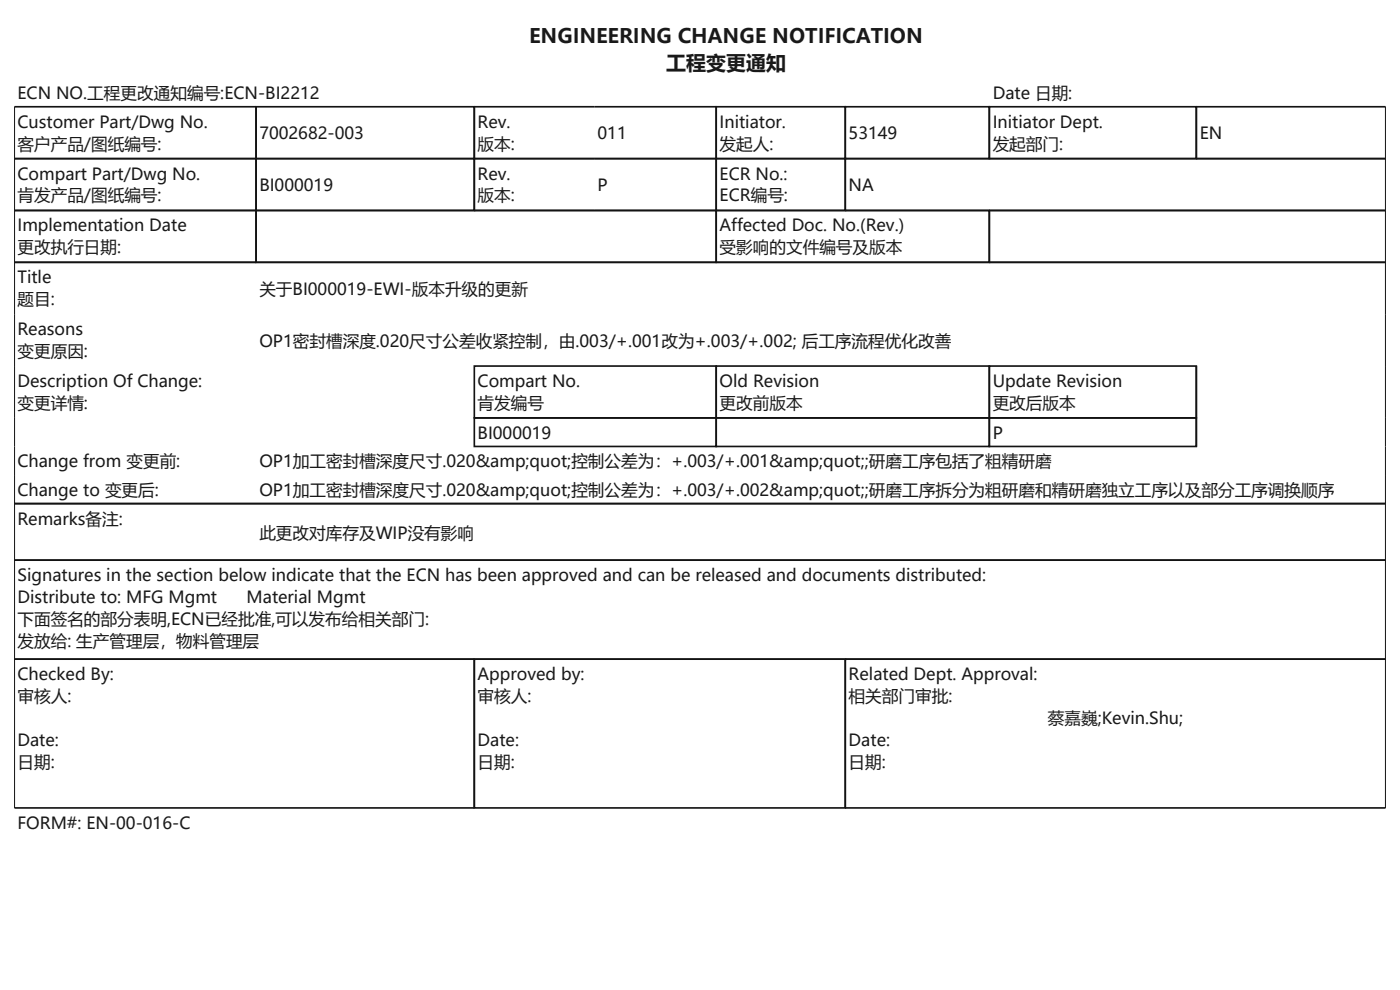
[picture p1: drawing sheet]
<svg xmlns="http://www.w3.org/2000/svg" width="297mm" height="210mm" viewBox="0 0 297 210" stroke-linecap="round" stroke-linejoin="round" font-family="sans-serif">
<defs><g id="words">
<g font-size="4.2" fill="#191919">
<text x="112.2" y="9.2">ENGINEERING CHANGE NOTIFICATION</text>
<text x="141.4" y="14.8">工程变更通知</text>
</g>
<g font-size="3.5" fill="#191919">
<text x="3.7" y="21">ECN NO.工程更改通知编号:ECN-BI2212</text>
<text x="210.6" y="21">Date 日期:</text>
<text x="3.7" y="27.1">Customer Part/Dwg No.</text>
<text x="55" y="29.6">7002682-003</text>
<text x="101.3" y="27.1">Rev.</text>
<text x="126.8" y="29.6">011</text>
<text x="152.7" y="27.1">Initiator.</text>
<text x="180" y="29.6">53149</text>
<text x="210.6" y="27.1">Initiator Dept.</text>
<text x="254.5" y="29.6">EN</text>
<text x="3.7" y="31.7">客户产品/图纸编号:</text>
<text x="101.3" y="31.7">版本:</text>
<text x="152.7" y="31.7">发起人:</text>
<text x="210.6" y="31.7">发起部门:</text>
<text x="3.7" y="38.1">Compart Part/Dwg No.</text>
<text x="55" y="40.6">BI000019</text>
<text x="101.3" y="38.1">Rev.</text>
<text x="126.8" y="40.6">P</text>
<text x="152.7" y="38.1">ECR No.:</text>
<text x="180" y="40.6">NA</text>
<text x="3.7" y="42.7">肯发产品/图纸编号:</text>
<text x="101.3" y="42.7">版本:</text>
<text x="152.7" y="42.7">ECR编号:</text>
<text x="3.7" y="49.1">Implementation Date</text>
<text x="3.7" y="53.7">更改执行日期:</text>
<text x="152.7" y="49.1">Affected Doc. No.(Rev.)</text>
<text x="152.7" y="53.7">受影响的文件编号及版本</text>
<text x="3.7" y="60.1">Title</text>
<text x="3.7" y="64.7">题目:</text>
<text x="55" y="62.5">关于BI000019-EWI-版本升级的更新</text>
<text x="3.7" y="71.1">Reasons</text>
<text x="3.7" y="75.7">变更原因:</text>
<text x="55" y="73.5">OP1密封槽深度.020尺寸公差收紧控制，由.003/+.001改为+.003/+.002; 后工序流程优化改善</text>
<text x="3.7" y="82.1">Description Of Change:</text>
<text x="101.3" y="82.1">Compart No.</text>
<text x="152.7" y="82.1">Old Revision</text>
<text x="210.6" y="82.1">Update Revision</text>
<text x="3.7" y="86.7">变更详情:</text>
<text x="101.3" y="86.7">肯发编号</text>
<text x="152.7" y="86.7">更改前版本</text>
<text x="210.6" y="86.7">更改后版本</text>
<text x="101.3" y="93.1">BI000019</text>
<text x="210.6" y="93.1">P</text>
<text x="3.7" y="99.1">Change from 变更前:</text>
<text x="55" y="99.1">OP1加工密封槽深度尺寸.020&amp;amp;quot;控制公差为：+.003/+.001&amp;amp;quot;;研磨工序包括了粗精研磨</text>
<text x="3.7" y="105.2">Change to 变更后:</text>
<text x="55" y="105.2">OP1加工密封槽深度尺寸.020&amp;amp;quot;控制公差为：+.003/+.002&amp;amp;quot;;研磨工序拆分为粗研磨和精研磨独立工序以及部分工序调换顺序</text>
<text x="3.7" y="111.3">Remarks备注:</text>
<text x="55" y="114.2">此更改对库存及WIP没有影响</text>
<text x="3.7" y="123.3">Signatures in the section below indicate that the ECN has been approved and can be released and documents distributed:</text>
<text x="3.7" y="127.9">Distribute to: MFG Mgmt</text>
<text x="52.3" y="127.9">Material Mgmt</text>
<text x="3.7" y="132.5">下面签名的部分表明,ECN已经批准,可以发布给相关部门:</text>
<text x="3.7" y="137.2">发放给: 生产管理层，物料管理层</text>
<text x="3.7" y="144.3">Checked By:</text>
<text x="3.7" y="148.9">审核人:</text>
<text x="101.3" y="144.3">Approved by:</text>
<text x="101.3" y="148.9">审核人:</text>
<text x="180" y="144.3">Related Dept. Approval:</text>
<text x="180" y="148.9">相关部门审批:</text>
<text x="222.3" y="153.6">蔡嘉巍;Kevin.Shu;</text>
<text x="3.7" y="158.2">Date:</text>
<text x="101.3" y="158.2">Date:</text>
<text x="180" y="158.2">Date:</text>
<text x="3.7" y="162.9">日期:</text>
<text x="101.3" y="162.9">日期:</text>
<text x="180" y="162.9">日期:</text>
<text x="3.7" y="175.8">FORM#: EN-00-016-C</text>
</g>
</g></defs>
<g fill="none" stroke="#131313" stroke-width=".35">
<path d="M3.1 22.6h51.3M3.1 33.6h51.3M54.3 22.6h46.3v11h-46.3zM54.3 33.6h46.3v11h-46.3zM54.3 22.6v33.1M100.6 22.6h51.4M100.6 33.6h51.4M100.6 22.6v22.1M151.9 22.6h27.4v11h-27.4zM151.9 33.6h27.4v11h-27.4zM151.9 22.6v22.1M179.3 33.6h114.6"/>
<path d="M179.3 22.6h30.6v11h-30.6zM179.3 33.6v11.1M209.9 22.6h43.9v11h-43.9zM253.7 22.6h40.2M253.8 22.6v11.1M3.1 44.6h51.3M3.1 55.6h290.8M54.3 44.6h97.6v11h-97.6zM100.6 44.6h51.4M151.9 44.6h58v11h-58zM179.3 44.6h114.6M209.9 44.6v11.1"/>
<path d="M100.6 77.6h51.3v11h-51.3zM151.9 77.6h58v11h-58zM209.9 77.6h43.9v11h-43.9zM253.8 77.6v17.1M100.6 88.6h51.3v6.1h-51.3zM151.9 88.6h58v6.1h-58zM209.9 88.6h43.9v6.1h-43.9zM3.1 106.8h290.8M3.1 118.8h290.8M3.1 139.8h290.8M100.6 139.8h78.7v31.6h-78.7zM100.6 139.8v31.6"/>
<path d="M179.3 139.8v31.6M3.1 171.4h97.6M179.3 171.4h114.6"/>
</g>
<path d="M3.1 22.6v148.8M293.9 22.6v148.8" fill="none" stroke="#131313" stroke-width=".21"/>
<use href="#words"/>
</svg>
